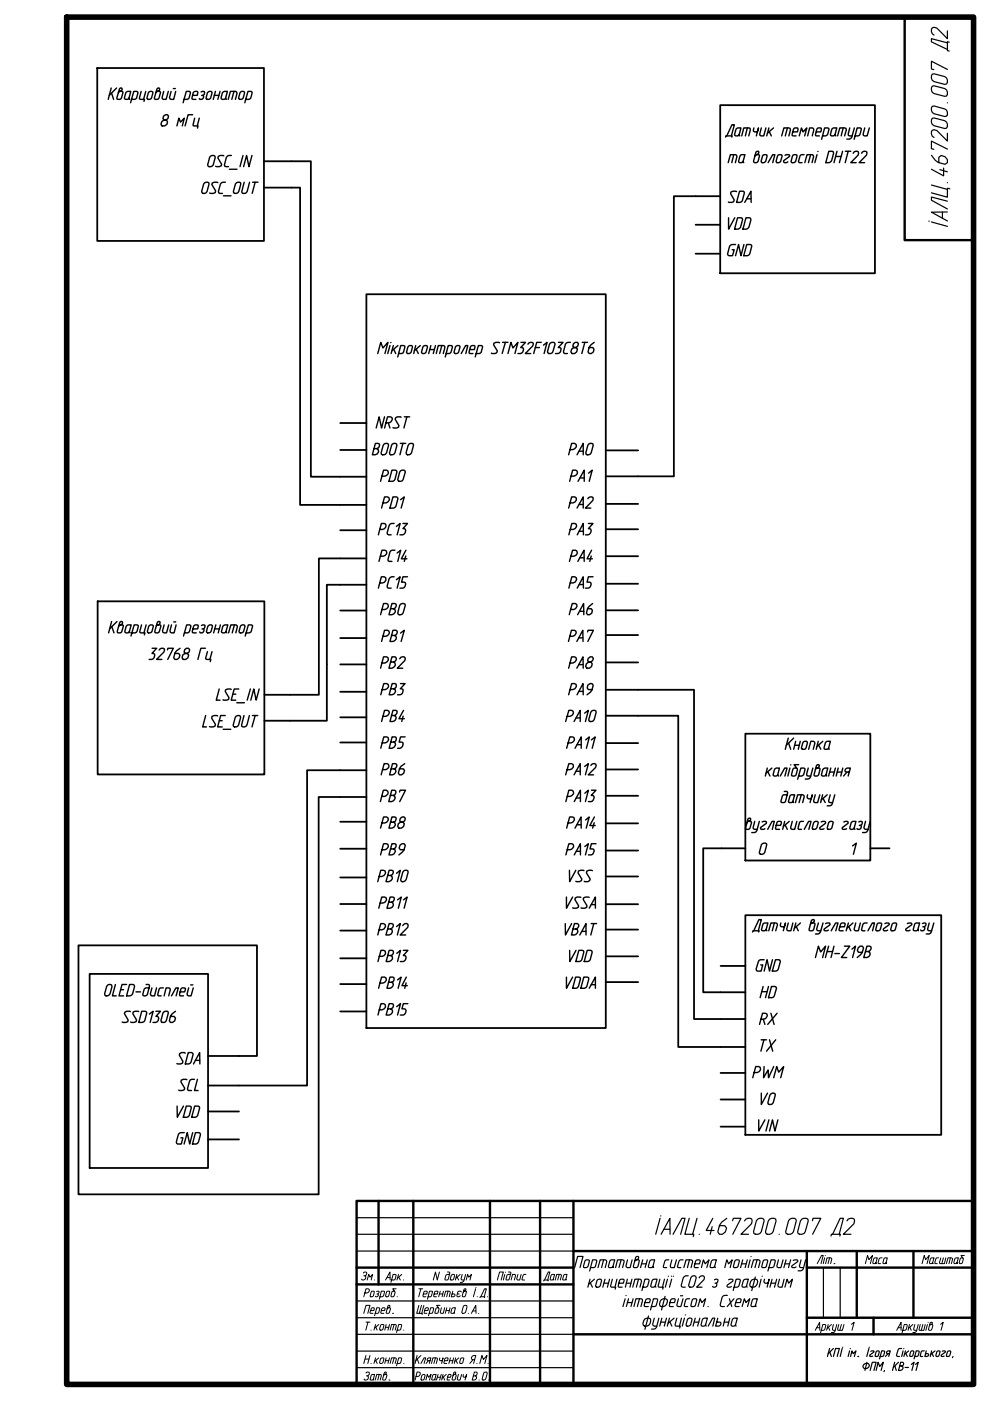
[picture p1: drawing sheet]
<svg xmlns="http://www.w3.org/2000/svg" width="210mm" height="297mm" viewBox="0 0 210 297" stroke-linecap="round" stroke-linejoin="round" font-family="sans-serif">
<defs><g id="words">
<text font-size="5.7" x="159.8" y="182.4">0 11</text>
<text font-size="4.9" x="113.9" y="272.7">Дата</text>
</g></defs>
<path d="M14.1 3.6h192.3v289.9h-192.3z" fill="none" stroke="#000" stroke-width="1.2"/>
<g fill="none" stroke="#000" stroke-width=".21">
<path d="M77 269.9l.3-.2 .4 .1a.52 .52 0 0 1-.4 .7M77.1 278.5l.5-1.7h.8l-.4 1.7M77.1 270.5h.2a.45 .45 0 0 1 0 .8l-.5 .1-.1-.2M77.3 274.1h.5a.58 .58 0 0 0 .5-.7l-.7-.2-.5 1.7M77.9 271.4l.3-1.2 .2 .6 .6-.6-.3 1.2M78.6 277.9h.6l.1-.5h-.5l-.4 .9 .2 .2h.5M78.8 273.8h.4l.2 .1-.3 1h-.5l-.1-.2zM79.4 271.4h.1M79.5 278.5l.8-.2 .2-.9-.6-.1-.5 1.7M79.8 273.8h.5l-.2 .5M79.9 274.3l.3 .2a.45 .45 0 0 1-.5 .4l-.1-.1M80.6 274.9h.4l.3-.2 .2-.9h-.6l-.5 1.6"/>
<path d="M80.9 277.9h.6l.1-.5-.4-.1-.3 .2-.2 .8 .2 .2h.5M81.7 271.4l1-1.7v1.7M82 273.8h.6l-.2 .9-.2 .2h-.3l-.2-.2zM82.1 270.9h.6M82.3 277.3h.3l.2 .2-.3 .9-.5 .1-.1-.2 .4-1.4 .3-.1-.1 .4-.4 .3M83 271.4l.7-.1 .2-1-.5-.1-.5 1.7M83.2 278.5h.1M84 273.2h-.7l.5 .8-.3 .9h-.5l-.1-.2 .2-.8 .6-.1M84.2 274.9h.1M84.5 270.2l-.3 1.2M84.5 270.8l.4 .6M85.2 270.2l-.9 .8"/>
<path d="M85.6 271.4h.1M88.8 276.8l-.5 1.7h1.2v.2M88.8 273.2h.8M89.2 273.2l-.4 1.7M89.4 276.8l-.5 1.7M89.8 274.3h.7l.1-.5h-.5l-.2 .1-.2 .8 .1 .2h.5M89.9 276.8l-.5 1.7M90 277.9h.7l.1-.5-.4-.1-.3 .2-.1 .9 .5 .1M90.8 274.9h.6l.3-1.1h-.6l-.5 1.6M91 278.5l.7-.1 .2-1-.6-.1-.5 1.7M92 274.3h.8v-.5h-.6l-.3 .9 .2 .2h.4M93.2 269.7l-.5 1.7-.4-1.7-.4 1.7"/>
<path d="M93.2 274.3h.7M93.3 276.8h-.7l.5 .7-.3 .9h-.6l.2-.9 .3-.2h.3M93.3 273.8l-.3 1.1M93.6 277.3l-.3 .9 .3 .3h.4l.3-1.2M94 273.8l-.3 1.1M94.1 274.9l.4-1.1h.9l-.2 1.1M94.6 277.9h.6M94.7 277.3l-.3 1.2M94.9 269.7h.3l.2 .2-.4 1.3-.3 .2-.3-.1 .1-.9 .3-.2h.5M95 273.8l-.3 1.1M95.4 277.3l-.3 1.2M95.7 270.4l.3-.2 .4 .1-.3 1h-.6z"/>
<path d="M96 273.8l-.3 1.1h.4l.3-.2-.1-.4h-.5M96.3 278.3l-.2 .2-.5-.2 .2-.8 .3-.2h.5l-.3 1 .1 .2M96.9 270.2l-.3 1.2M96.9 270.8l.3 .6M97 274.3h.4M97.6 270.2l-1 .8M97.8 273.9l-.2-.1h-.4l-.3 .9 .1 .2 .6-.2M98 270.2l-.3 .9 .3 .3h.4M98.3 276.8h.7l-.3 1.4a.45 .45 0 0 1-.4 .3 .45 .45 0 0 1-.4-.3zM98.5 273.8h.4l-.2 .9-.2 .2h-.4l-.1-.2 .4-1.3 .3-.2v.4l-.5 .3M98.7 270.2l-.4 1.4-.3 .3h-.4M98.8 271.4l.3-1.2 .3 .6 .5-.6-.2 1.2"/>
<path d="M99.3 278.5h.1M99.9 278.5l1-1.7v1.7M100.3 277.9h.6M100.8 273.2l-.4 1.7M100.9 273h.1M101.2 274.9h.1M101.5 278.5h.1M101.8 275.1v-.2h1l-.1 .2M101.9 274.9l.8-1.7h.4l-.4 1.7M103.3 274.9h.1M105.5 271.4l.4-1.7h.8l-.4 1.7M107 270.2l-.3 1.2"/>
<path d="M107.1 269.7h.1M107.8 269.7h.4l.1 .2-.4 1.4h-.6l.3-1 .6-.1M108.4 271.4l.3-1.2h.4l.2 .3-.2 .9M109.8 270.2l-.2 .9 .2 .3h.4l.3-1.2M111.5 270.2l-.5 .1-.3 .9 .1 .2h.4M173.3 267.9l.9-1.7h.3l-.4 1.7M174.8 266.7l-.3 1.2M175 266.2h.1M175 267.9l.3-1.2h.8l.3 .3-.3 .9M175.9 266.7l-.3 1.2M176.8 267.9h.1M183.5 267.9l.4-1.7 .3 .9 .8-.9-.5 1.7"/>
<path d="M185.7 267.7l-.2 .2h-.3l-.2-.2 .3-.9 .7-.1-.3 1 .1 .2M187 266.7h-.4l-.2 .2-.2 .9 .5 .1M187.9 267.7a.44 .44 0 0 1-.7 .1l.3-1 .6-.1-.2 1 .1 .2M195.5 267.9l.5-1.7 .3 .9 .7-.9-.4 1.7M197.7 267.7l-.2 .2h-.3l-.1-.2 .3-.9 .6-.1-.3 1 .2 .2M199 266.7l-.5 .1-.3 .9 .1 .2h.4M199.5 266.7l-.3 1 .1 .2h.9l.3-1.2M200 266.7l-.3 1.2M200.7 267.9l.3-1.2h.8l.2 .3-.3 .9M201.5 266.7l-.3 1.2M202.9 267.7l-.2 .2h-.3l-.2-.2 .3-.9 .7-.1-.3 1 .1 .2M204.5 266.2h-.7l.5 .7-.3 .9-.5 .1-.1-.2 .2-.8 .2-.2h.3"/>
<path d="M77.4 288.1h.8M77.6 291.1l.3-.2 .4 .1a.52 .52 0 0 1-.4 .7M77.6 287.4l-.5 1.7M77.6 280.3h.8M77.7 291.7h.2a.49 .49 0 0 1 .1 .8 .49 .49 0 0 1-.8-.1M78 280.3l-.4 1.7M78.4 287.4l-.4 1.7M78.7 289.1h.1M78.7 282h.1M79.2 292.4l-.3 .2h-.4l.3-1.1 .6-.1-.2 1v.2M79.5 292.6l.4-1.2h.7l.3 .3-.3 .9M79.6 287.9l-.3 1.2"/>
<path d="M79.6 280.8l-.3 1.2M79.7 288.4l.3 .7M79.7 281.4l.3 .6M80.3 287.9l-.9 .8M80.3 280.8l-.9 .8M80.4 291.4l-.3 1.2M80.7 288.1l.3-.2 .4 .2-.2 .8-.3 .2h-.3l-.1-.2zM80.7 281l.3-.2 .4 .2-.2 .8-.3 .2h-.3l-.1-.2zM81.6 291.4h.3l.1 .2-.3 1h-.5l-.1-.2 .4-1.4 .3-.1v.4l-.5 .3M81.7 288.5h.7M81.7 281.4h.7M81.9 287.9l-.3 1.2"/>
<path d="M81.9 280.8l-.3 1.2M82.5 292.6h.1M82.6 287.9l-.3 1.2M82.6 280.8l-.3 1.2M82.7 289.1l.3-1.2h.8l.2 .2-.2 1M82.7 282l.3-1.2h.8l.2 .3-.2 .9M83.6 287.9l-.4 1.2M83.6 280.8l-.4 1.2M84.2 289.1l.7-.1 .2-1-.6-.1-.4 1.7M84.2 282l.7-.1 .2-1-.6-.1-.4 1.7M85.6 289.1h.1M85.6 282h.1"/>
<path d="M88.2 291.8h.4a.61 .61 0 0 0 .5-.8l-.7-.1-.4 1.7M88.4 287.4l-.4 1.7M88.5 288.1l.3 1M89.2 289.1l.7-1.2h.4l-.4 1.2M89.2 287.4l-1.1 1.1M89.5 291.6l.2-.2 .4 .1-.3 1.1h-.5zM90.3 292.6l.3-1.2 .2 .6 .6-.6-.3 1.2M90.8 288.5l-.5 .6M91.2 288.5l-.6-.1v-.3l.3-.2h.5l-.4 1.2M91.5 289.1l.3-1.2h.7l.3 .2-.3 1M92.2 292.4l-.3 .2-.4-.2 .3-.9 .7-.1-.3 1 .1 .2M92.3 287.9l-.3 1.2"/>
<path d="M92.7 292h.7M92.9 291.4l-.4 1.2M93.3 287.9l-.1 .5 .2 .1h.4l.1-.6-.3 1.2M93.6 291.4l-.4 1.2M93.9 291.4l-.3 1.2M94 292l.3 .6M94.2 288.5h.7l.1-.6h-.4l-.3 .2-.2 .8 .1 .2h.5M94.6 291.4l-.9 .8M94.9 292h.6l.1-.5-.4-.1-.2 .2-.2 1h.5M95.3 288.5h.7M95.5 287.9l-.3 1.2M96.2 287.9l-.4 1.2"/>
<path d="M96.3 291.4h.3l.1 .2-.2 .8-.2 .2h-.3l-.2-.2 .4-1.4 .4-.1-.1 .4-.4 .3M96.6 287.9l-.3 1.2M96.7 288.4l.3 .7M97.2 291.4l-.3 .9 .3 .3h.3l.4-1.2M97.3 287.9l-.9 .8M97.7 288.1l.3-.2 .3 .1-.2 .9-.2 .2h-.3l-.1-.2zM98.3 291.4l-.1 .3 .2 .3h.4l.1-.6-.3 1.2M100.3 288.3l-.7 .8M100.4 291.7h.4a.47 .47 0 0 0 .2-.8h-.4l-.5 1.7 .7-.1 .2-.2v-.5l-.2-.1M100.6 288.3l-.6-.2a.58 .58 0 0 1 .5-.7h.4l-.5 1.7M101.1 289.1h.1M101.6 292.6h.1"/>
<path d="M101.7 289.1l.5-1.7 .3 .8 .8-.8-.5 1.7M102.7 291h.6l-.3 1.3a.41 .41 0 0 1-.4 .3 .41 .41 0 0 1-.4-.3zM103.5 289.1h.1M103.6 292.6h.1M172.8 282.1l1-1.7v1.7M173.1 281.5h.7M174.1 282.1l.7-.1 .2-1.1-.5-.1-.5 1.8M175.6 280.8l-.3 1.3M175.6 281.4l.3 .7M176.3 280.8l-.9 .8M176.7 280.8l-.2 1.2 .6 .1M177.4 280.8l-.5 1.6-.6 .1"/>
<path d="M177.8 280.8l-.2 1 .1 .3h.9l.3-1.3M178.4 280.8l-.3 1.3M180.5 280.8l.6-.4-.5 1.7M190.1 282.1l1-1.7v1.7M190.4 281.5h.7M191.4 282.1h.5l.3-.3 .1-.9-.6-.1-.4 1.8M192.8 280.8l-.3 1.3M192.9 281.4l.3 .7M193.5 280.8l-.9 .8M194 280.8l-.2 1.2 .6 .1M194.7 280.8l-.4 1.4-.4 .3h-.4M195.1 280.8l-.2 1 .1 .3h.9l.3-1.3"/>
<path d="M195.7 280.8l-.4 1.3M196.6 280.8l-.3 1.3M196.8 280.4h.1M197.3 280.8h.4l.1 .2-.2 .8-.3 .3h-.3l-.2-.3 .4-1.4h.5l-.6 .6M199.4 280.8l.6-.4-.5 1.7"/>
</g>
<g fill="none" stroke="#000" stroke-width=".51">
<path d="M191.8 3.6h14.6v47.3h-14.6zM75.6 254.6h130.8v38.9h-130.8zM80.3 254.6v17.7M87.6 254.6v38.9M103.9 254.6v38.9M114.5 254.6v38.9M121.6 254.6v38.9M75.6 268.8h46M75.6 272.3h46M121.6 265.2h84.8M171.1 268.8h35.3M171.1 279.4h35.3"/>
<path d="M171.1 265.2v28.3M181.7 265.2v14.2M185.2 279.4v3.5M193.7 265.2v14.2M121.6 282.9h84.8"/>
</g>
<g fill="none" stroke="#000" stroke-width=".25">
<path d="M197.7 18.3l.3-.1 2.3 .6a1.07 1.07 0 0 1 .4 1.5l-.4 .1-2.3-.6a1.07 1.07 0 0 1-.3-1.5zM197.7 15.7l.3-.1 2.3 .6a1.09 1.09 0 0 1 .4 1.6l-.4 .1-2.3-.6a1.07 1.07 0 0 1-.3-1.6zM200.9 14.7l-3.4-1.7v1.6l.5 .2M200.9 9.1l-3.4-.9v.7l3.4 1.6M200.9 6.5v1.7l-2.3-2.2-.6-.2-.3 .1a1.04 1.04 0 0 0 .3 1.5M201.3 9l-.4-.2v1.9l.4 .1M197.5 32.9l.8 1.1 .6 .4 1.5 .4 .5-.3v-.6l-.5-.7-.8-.2-.5 .3v1.2M197.5 39.2l3.4 1M197.7 25.1l.3-.1 2.3 .6a1.07 1.07 0 0 1 .4 1.6h-.4l-2.3-.5a1.07 1.07 0 0 1-.3-1.6zM197.7 22.5h.3l2.3 .6a1.04 1.04 0 0 1 .4 1.5l-.4 .1-2.3-.6a1.07 1.07 0 0 1-.3-1.6zM199.3 36l1.6 .4M200.1 35.6v1.7l-2.6-1.4"/>
<path d="M200.9 31.6l-3.4-1.7v1.6l.5 .2M200.9 28.3v1.6l-2.3-2.2-.6-.2-.3 .1a1.04 1.04 0 0 0 .3 1.6M200.9 21.8h.1M200.9 38.7v.1M197 46.8v.1M197.5 47.1l3.4 .9M199.8 45v1.3M200.9 44.9l-3.4 .1 3.4 1.8M200.9 42.7l-3.4-.9v.6l3.4 1.9M201.4 40l-.5-.1v1.9l-3.4-.9M75.6 258.2h46M140 258.3l-1 3.4"/>
<path d="M140.1 257.8h.1M146.1 258.3l-.9 3.4h1.9l-.1 .5M147.8 258.3l-.9 3.4M151.1 258.3l-1.4 2.6h1.7M154.1 258.3l-1.1 .8-.4 .6-.4 1.5 .3 .5h.7l.6-.5 .3-.8-.4-.5h-1.2M155.3 258.8l.2-.5h1.6l-1.7 3.4M157.9 258.9a1.04 1.04 0 0 1 1.5-.4l-.1 .9-2.2 2.3h1.6M160.7 258.5l.4-.2 .8 .2 .1 .4-.6 2.2a1.07 1.07 0 0 1-1.5 .4l-.1-.4 .6-2.2zM163.2 258.5l.4-.2 .9 .2v.4l-.6 2.2a1.04 1.04 0 0 1-1.5 .4l-.1-.4 .6-2.2zM167.5 258.5l.4-.2 .8 .2 .1 .4-.6 2.2a1.07 1.07 0 0 1-1.5 .4l-.1-.4 .6-2.2zM170 258.5l.4-.2 .9 .2 .1 .4-.7 2.2a1.04 1.04 0 0 1-1.5 .4l-.1-.4 .6-2.2zM172.3 258.8l.1-.5h1.6l-1.7 3.4"/>
<path d="M179.6 258.9a1.04 1.04 0 0 1 1.5-.4v.9l-2.3 2.3h1.6M75.6 275.8h46M75.6 261.7h46M75.6 279.4h46M75.6 265.2h46M121.8 268.8l.7-2.4h1.1l-.6 2.4M124.1 267.2h.8l-.2 1.3a.7 .7 0 0 1-1 .2zM125.1 271.2l-.5 1.7M125.2 268.8l.9-.1 .4-1.5-.9-.1-.6 2.4M125.2 272l.4 .9M126 271.2l-1.2 1.1M126.7 271.3l.3-.1 .5 .1-.2 1.3a.61 .61 0 0 1-1 .2z"/>
<path d="M126.8 268.8l.5-1.7h1.1l.3 .4-.4 1.3M128 267.1l-.4 1.7M128 272.1h1M128.3 271.2l-.5 1.7M129.2 271.2l-.4 1.7M129.8 271.2l-.3 1.6 1.1 .1-.2 .4M130 268.5l-.4 .3h-.4l-.2-.3 .4-1.3 .9-.1-.3 1.4 .1 .3M130.5 268.8l.4-1.7h1.1l.3 .1v.3l-.3 1.3M130.8 271.2l-.4 1.7M131.2 272.1h1l.1-.8h-.8l-.4 1.4 .1 .2h.7M131.7 267.1l-.5 1.7M132.5 275.4l-.4 1.6"/>
<path d="M132.7 274.7h.1M132.8 272.1h1M133 271.2l-.4 1.7M133 276.2h1M133.1 267.1l-.4 1.3 .3 .4h.6l.4-1.7M133.3 275.4l-.5 1.6M134 271.2l-.4 1.7M134.2 272.9l.4-1.7h1.1l.3 .4-.3 1.3M134.2 275.4l-.4 1.6M134.4 277l.4-1.6h1.1l.3 .1v.2l-.3 1.3M134.9 267.1h.5l.2 .3-.3 1.1-.4 .3h-.4l-.2-.3 .5-1.9 .5-.2 .1 .4-.8 .6M135.4 271.2l-.5 1.7"/>
<path d="M135.6 275.4l-.5 1.6M136 268h1M136.3 272.9l.9-.1 .4-1.5-.9-.1-.6 2.4M136.3 267.1l-.5 1.7M136.7 276.2h1l.1-.8h-.8l-.4 1.4 .2 .2h.7M136.7 279.6l.5-.1 .7 .1a1.14 1.14 0 0 1-1.2 1.6l-.3-.2-.1-.4zM137.2 267.1l-.4 1.7M137.5 279l-.8 2.8M138.1 277l.9-.1 .4-1.5h-.8l-.7 2.3M138.4 268.5a.67 .67 0 0 1-.9 .2l.4-1.5 .9-.1-.4 1.4 .2 .3M138.7 279.5l-.3 1.2 .1 .3 .8 .2M138.9 272.7l-.3 .2h-.4l-.2-.3 .4-1.3 .9-.1-.4 1.5 .2 .2"/>
<path d="M139.7 279.5l-.5 1.9-.5 .4h-.6M139.9 271.2l-.3 1.6 1 .1-.1 .4M140.2 261.7l1.8-3.4 .1 3.4M140.3 275.5l.4-.1 .7 .1a1.12 1.12 0 0 1-.7 1.5l-.8-.2-.1-.3zM140.3 279.5l-.4 1.7M140.8 260.6h1.2M140.9 271.2l-.4 1.7M141 274.9l-.7 2.8M141.3 279.5l-.5 1.7M141.5 271.2l-.4 1.7M141.7 270.6h.1M141.8 267.1l-.7 .1-.5 1.3 .2 .3h.6"/>
<path d="M141.9 279.5l-.4 1.7M142 276.2h1l.1-.8h-.8l-.4 1.4 .2 .2h.6M142.4 270.6h.1M142.4 271.2l-.5 1.7M142.5 267.1l-.4 1.3 .3 .4h.6l.4-1.7M142.7 261.7l1.9-3.4h.6l-.9 3.4M142.7 270.6h.1M142.9 279.5l-1.3 1.1M143.5 279.5l-.3 1.6 1 .1-.1 .4M143.8 275.4l-.3 1.2 .1 .3 .2 .1h.6l.4-1.6M144.3 274.7h.4M144.5 279.5l-.4 1.7"/>
<path d="M144.8 267.1l-.7 .1-.5 1.3 .2 .3h.6M145 268.8l.5-1.7h1.1l.3 .4-.4 1.3M145.1 279.5l-.4 1.7M145.3 278.8h.1M145.9 279.6l.2-.1 .6 .1-.3 1.3a.54 .54 0 0 1-.5 .3 .54 .54 0 0 1-.4-.3zM145.9 270.5h-.5l-.5 .4-.5 1.6 .1 .3 .8 .1M146.2 267.1l-.4 1.7M146.2 275.4h-.7l-.4 1.4 .1 .2h.6M146.6 270.7l.7-.2 .3 .4-.4 1.6a.62 .62 0 0 1-.6 .4 .62 .62 0 0 1-.6-.4zM146.9 275.4h.8l-.3 1.3a.66 .66 0 0 1-.9 .2zM147.3 268h1l.1-.8h-.8l-.4 1.3 .2 .3h.6M147.4 279.5l-.5 1.7"/>
<path d="M148 277l.5-1.6 .3 .8 .8-.8-.5 1.6M148.2 270.9a.6 .6 0 0 1 .6-.4 .6 .6 0 0 1 .6 .4l-.1 .4-1.6 1.6h1.1M148.3 261.7h.1M148.4 279.5l-.5 1.7M148.7 268.8l.4-1.7 .4 .9 .8-.9-.4 1.7M150.1 277h.1M151 260.1l-.4 1.6M151.5 271.3l.3-.1 .4 .1-.1 .5-.3 .3M151.5 268.5a.67 .67 0 0 1-.9 .2l.4-1.5 .9-.1-.4 1.4 .2 .3M151.6 272.1h.4l-.1 .6-.3 .2h-.4l-.1-.2M152.2 279.5l-.5 1.7h.7a.6 .6 0 0 0 .4-.8l-.9-.1M153.7 268.8l.4-1.7 .4 .9 .7-.9-.4 1.7"/>
<path d="M153.8 279.5l-.5 1.7M154.2 274.6h-.6l-.5 .4-.4 1.6 .3 .4h.6M154.5 271.3l.7-.1 .2 .3-1.2 1v.3l.6 .1 .3-.1M154.6 275.4l.6 1.6M154.7 279.5l-.4 1.7M155.6 275.4l-1.4 1.6M155.7 272.9h.6l.4-.3 .3-1.1-.2-.3h-.7l-.7 2.4M155.9 267.2h.8l-.2 1.3a.58 .58 0 0 1-1 0zM156 276.2h1l.1-.8h-.8l-.5 1.4 .2 .2h.7M157.2 268h1M157.4 277l.4-1.6 .4 .8 .8-.8-.5 1.6M157.5 267.1l-.5 1.7"/>
<path d="M158.3 272.7l-.4 .2h-.4l-.2-.3 .4-1.3 1-.1-.4 1.5 .1 .2M158.5 267.1l-.5 1.7M159 267.1l-.4 1.7M159.2 266.4h.1M159.3 268.8l.5-1.7h1.1l.3 .4-.4 1.3M159.4 271.4l.4-.2 .8 .2a1.14 1.14 0 0 1-1.3 1.5l-.3-.2v-.3zM160.1 270.7l-.7 2.9M160.2 276.8l-.3 .2h-.5l-.2-.3 .4-1.3h1l-.4 1.4 .1 .2M160.5 267.1l-.4 1.7M161.4 271.2l-.4 1.7M161.6 270.6h.1M161.9 267.2h.8l-.2 1.3a.58 .58 0 0 1-1 0z"/>
<path d="M162.1 271.2l-.1 .5 .3 .4h.6l.2-.9-.5 1.7M163 268.8h.7l.4-.3 .2-1.3-.8-.1-.7 2.4M163.4 272.1h1M163.7 271.2l-.5 1.7M164.7 271.2l-.5 1.7M165.1 267.1l-.4 1.3 .1 .2 .2 .2h.6l.4-1.7M165.2 261.7h.1M165.3 271.2l-.4 1.3 .3 .4h.6l.4-1.7M166.4 272.9l.5-1.7 .3 .9 .8-.9-.4 1.7M166.4 268h1M166.7 267.1l-.5 1.7M167.6 267.1l-.4 1.7"/>
<path d="M168.2 267.2l.3-.1 .6 .1v.3l-1.2 1 .2 .3 .7-.2M169.8 267.1l-.3 1.5 .8 .2M170.8 267.1l-.5 2-.5 .3h-.6M174.6 268.8v10.6M176.2 262.1l.1-.4h1.9l-.1 .4M176.5 261.7l1.6-3.4h.7l-.9 3.4M178.1 268.8v10.6M75.6 286.5h46M75.6 282.9h46M75.6 290h46M140.1 280.3h1M142 280.3l.5 .9"/>
<path d="M147.2 280.3h1M149.6 280.9l-.3 .3h-.5l-.2-.3 .5-1.3 .9-.1-.4 1.4 .1 .3M150.2 281.2l.9-1.7h.5l-.5 1.7M153.5 280.3h1M156 280.9l-.4 .3h-.4l-.2-.3 .4-1.3 .9-.1-.3 1.4 .1 .3M175.9 285.9l-.5 1.7M175.9 286.7l.4 .9M176.7 287.6l.5-1.7h.8l-.5 1.7M176.7 285.9l-1.1 1.1M178.6 285.9l-.5 1.7M178.6 285.7h.1M180.1 286.4l-.3 1.2"/>
<path d="M180.3 285.9h.1M180.3 287.6l.3-1.2 .3 .6 .6-.6-.4 1.2M181.9 287.6h.1M183.3 290.2h.3M183.6 289.1h.3M183.7 289.1h-.3a.54 .54 0 0 0-.4 .5 .54 .54 0 0 0 .4 .6M183.8 288.8l-.4 1.8M183.9 289.1h.2a.63 .63 0 0 1 .1 .7 .63 .63 0 0 1-.6 .4M184.2 285.9l-.4 1.7M184.3 285.7h.1M184.5 290.6l.5-1.8h.8l-.5 1.8M184.6 286.5h.7v.2l-.9 .6v.3l.6-.1"/>
<path d="M185.8 290.6l.4-1.8 .3 .9 .8-.9-.5 1.8M185.8 286.5h.6l-.2 .9a.44 .44 0 0 1-.7 .1zM186.6 287.6l.7-.1 .2-1-.6-.1-.4 1.7M187.5 290.6l-.1 .2M188.3 287l-.6 .6M188.6 287h-.5l-.1-.4 .3-.2h.5l-.4 1.2M189.7 288.8l-.5 1.8M189.7 289.6l.3 1M190.5 288.8l-1.1 1.1M190.8 289.6h.4a.49 .49 0 0 0 .4-.6l-.6-.2-.5 1.8a.74 .74 0 0 0 1-.6l-.3-.4M191.2 285.9l-.7 .1-.4 1.3 .2 .3h.4M191.5 286.4l-.3 1.2"/>
<path d="M191.6 285.9h.1M191.9 289.9h.7M192 286.4l-.4 1.2M192.1 287l.3 .6M192.7 286.4l-.9 .8M193.2 286.5l.4-.1 .2 .2-.3 .9-.5 .1-.1-.2zM193.2 289.3l.6-.5-.5 1.8M193.9 287.6l.7-.1 .3-1-.6-.1-.5 1.7M194.1 289.3l.6-.5-.5 1.8M196 286.4l-.7 .2-.2 .8 .1 .2h.4M196.4 286.4l-.3 1.2h.5l.2-.2-.1-.4h-.4M197.5 286.4l-.3 1.2"/>
<path d="M197.6 287l.3 .6M198.2 286.4l-.9 .8M198.7 286.5h.6l-.2 .9-.3 .2h-.2l-.2-.2zM199.8 286.5h.6v.2l-.8 .6v.3l.6-.1M200.9 286.6l.3-.2h.2l.2 .2-.2 .8-.3 .2h-.3l-.1-.2zM202.1 287.6l-.2 .3"/>
</g>
<g fill="none" stroke="#000" stroke-width=".38">
<path d="M20.6 14.4h35.4v36.7h-35.4zM56 39.8h7.6v67.2h14.1M56 34.2h9.9v66.9h11.8M152.7 22.3h32.8v35.6h-32.8zM147.5 47.7h5.2M147.5 53.8h5.2M152.7 41.6h-9.8v59.4h-14.5M77.7 62.4h50.7v155.6h-50.7zM72.1 89.7h5.6M72.1 95.4h5.6M128.4 95.5h6.9M72.1 112.4h5.6"/>
<path d="M77.7 118.4h-10.1v28.9h-11.6M128.4 106.8h6.9M128.4 112.2h6.9M128.4 117.9h6.9M20.7 127.5h35.3v36.7h-35.3zM72.1 129.4h5.6M72.1 135.3h5.6M77.7 124h-8.4v28.8h-13.3M128.4 123.8h6.9M128.4 129.4h6.9M128.4 134.6h6.9M72.1 140.9h5.6"/>
<path d="M72.1 146.7h5.6M72.1 152.1h5.6M72.1 157.4h5.6M128.4 146.2h18.8v69.9h10.8M128.4 151.8h15.4v70.2h14.2M128.4 140.4h6.9M128.4 157.6h6.9M158 155.6h26.5v26.8h-26.5zM72.1 174.2h5.6M72.1 179.9h5.6M77.7 163.3h-12.6v66.9h-21M77.7 169h-10.1v84.2h-51v-52.8h37.9v23.5h-10.4"/>
<path d="M128.4 163.1h6.9M128.4 168.7h6.9M128.4 174.6h6.9M158 179.9h-8.9v30.5h8.9M184.5 179.9h4.1M72.1 186h5.6M72.1 191.7h5.6M72.1 197.3h5.6M128.4 180.3h6.9M128.4 185.8h6.9M128.4 191.7h6.9M128.4 197.1h6.9"/>
<path d="M158 194h41.6v46.6h-41.6zM19 206.5h25.1v41.1h-25.1zM72.1 203.2h5.6M72.1 208.6h5.6M72.1 214.4h5.6M128.4 202.8h6.9M128.4 208.2h6.9M152.8 204.8h5.2M44.1 235.7h6.6M152.8 227.5h5.2M152.8 233.1h5.2M152.8 238.9h5.2"/>
<path d="M44.1 241.6h6.6"/>
</g>
<!-- layer: 0 -->
<g fill="none" stroke="#000" stroke-width=".3">
<path d="M23.6 18.7l-.7 2.4M23.7 19.8l.4 1.3M24.7 18.7l-1.5 1.5M25.4 19.4h.5l.2 .2-.4 1.2-.3 .3h-.4l-.2-.3 .5-1.9 .5-.2 .1 .4-.8 .5M29.9 19.4l-.3 1.6 1 .1-.1 .4M30.9 19.4l-.5 1.7M31.6 19.5l.6-.1 .2 .3-.4 1.2-.6 .2-.2-.3zM33.4 19.4h.4l.2 .2-.3 1.2-.3 .3h-.5l-.2-.3 .6-1.9 .4-.2 .1 .4-.7 .5M34.7 19.4l-.3 1.2v.3l.3 .2h.5l.5-1.7M36.3 19.4l-.4 1.2 .3 .5h.6l.5-1.7M36.7 18.8h.5M42.6 19.5l.3-.1 .4 .1v.5l-.3 .2"/>
<path d="M44.2 19.5l.2-.1 .5 .1-.2 1.3a.61 .61 0 0 1-1 .1l.3-1.2zM45.7 19.4l-.5 1.7M46.7 19.4l-.5 1.7M49.6 19.4l-.5 1.7M51 19.5l.3-.1 .5 .1-.2 1.3a.61 .61 0 0 1-1 .1zM27.3 20.8l-.3 .3h-.4l-.2-.3 .4-1.3 .9-.1-.4 1.4 .2 .3M27.9 21.1l.9-.2 .4-1.4-.8-.1-.7 2.4M34.7 24.6l-.2 .5 .3 .3h.5l.2 .4-.1 .6-.5 .3h-.5l-.3-.3 .2-.6 .5-.4h.4l.4-.3 .1-.5-.2-.3h-.4zM37.5 26.7l.4-1.7 .4 .9 .8-.9-.4 1.7M39 21.1l1-.2 .3-1.4-.8-.1-.7 2.4M40.9 20.2h.9l.1-.7-.6-.1-.3 .2-.3 1.2 .2 .3h.6M40.9 24.3h-1l-.7 2.4"/>
<path d="M41.3 25l-.4 1.6 1.1 .1-.1 .5M42.2 25l-.4 1.7M42.8 20.2l.3 .1v.5l-.3 .3h-.4l-.2-.2M43.4 38.8l.3-.2 .6 .2-.4 1.8a.69 .69 0 0 1-1.1 .3v-.3l.4-1.6zM44.7 33.1l.6-.1 .3 .3-.4 1.7a.65 .65 0 0 1-.6 .3 .65 .65 0 0 1-.6-.3l.4-1.7zM45.4 20.2h1M46.2 38.7l-.8-.1-.4 .2-.1 .3 .8 1.4-.1 .3-.4 .2-.8-.1M47.5 33h-.8l-.4 .1-.1 .4 .8 1.3-.1 .4-.4 .1-.8-.1M47.8 38.6h-.6l-.5 .4-.4 1.6 .1 .3 .2 .1h.6M47.8 20.8l-.3 .3h-.4l-.2-.3 .3-1.1 .4-.3h.6l-.4 1.4 .2 .3M48.4 21.1l.5-1.7h1.1l.2 .4-.3 1.3M48.6 35.9h1.6"/>
<path d="M49.1 33h-.6l-.5 .3-.4 1.9 .8 .1M50.1 38.8l.3-.2 .6 .2-.4 1.8a.72 .72 0 0 1-1.1 .3l.4-1.9zM51.5 33l-.6 2.3M51.8 38.6l-.5 2.3a.72 .72 0 0 0 1.1-.3l.5-2M52.1 21.1l.9-.2 .4-1.4-.8-.1-.7 2.4M53.4 33l-.6 2.3-.5-2.3-.7 2.3M53.6 38.6h1.1M54.1 38.6l-.6 2.4M153.8 29.1l.1-.3h1.3v.3M154.1 28.8l1.1-2.4h.5l-.6 2.4M154.4 34.5l.5-1.7h1.1l.3 .4-.4 1.3M155.6 32.8l-.4 1.7"/>
<path d="M156.7 28.6l-.3 .2h-.4l-.3-.3 .5-1.3 .9-.1-.4 1.5 .1 .2M157.3 28.8l.4-1.7h1.1l.2 .1 .1 .3-.4 1.3M157.6 34.2l-.4 .3h-.4l-.2-.3 .4-1.3 .9-.1-.3 1.4 .1 .3M158.5 27.1l-.5 1.7M159.9 27.1l-.1 .7 .2 .2h.6l.2-.9-.4 1.7M160.4 32.8h.5l.1 .2-.3 1.2-.3 .3h-.4l-.2-.3 .5-2 .5-.1 .1 .1-.1 .3-.7 .5M161.4 27.1l-.3 1.3v.3l.3 .1h.5l.5-1.7M161.8 32.9l.6-.1 .2 .3-.3 1.1-.3 .3h-.4l-.2-.3zM162.9 34.5l.9-1.7h.5l-.5 1.7M163 27.1l-.4 1.7M163.1 27.9l.4 .9M164 27.1l-1.3 1.1"/>
<path d="M165 32.9l.6-.1 .2 .3-.4 1.3-.6 .1-.3-.3zM165.7 28.8l.5-1.7h1.1l.3 .4-.3 1.3M166.5 32.9l.3-.1 .6 .1v.3l-1.3 1 .2 .3 .7-.2M167 27.1l-.5 1.7M168.1 28h1l.1-.8h-.8l-.5 1.4 .2 .2h.7M168.1 32.9l.6-.1 .3 .3-.4 1.3-.7 .1-.2-.3zM169.5 28.8l.4-1.7 .4 .9 .8-.9-.5 1.7M170.5 32.8l-.7 .1-.5 1.3 .2 .3h.6M170.6 34.5l.5-1.7h1.1l.3 .4-.3 1.3M171.2 28.8l.5-1.7h.6l.3 .4-.4 1.3M171.9 32.8l-.5 1.7M173.1 28h.9l.1-.8h-.8l-.4 1.4 .2 .2h.6"/>
<path d="M173.2 32.8l-.4 1.7M173.4 32.1h.1M174.4 28.8h.6l.5-.3 .2-1.3-.9-.1-.6 2.4M175.7 32.1h.7l.3 .1v.3l-.4 1.6-.5 .4h-.7zM177 28.6l-.3 .2h-.4l-.2-.3 .4-1.3 .9-.1-.4 1.5 .2 .2M177.2 33.2h1.2M177.5 32.1l-.7 2.4M177.6 28.8l.5-1.7h1.1l.3 .4-.4 1.3M178.6 32.1l-.6 2.4M178.8 27.1l-.4 1.7M179.2 32.1h1.2M179.8 32.1l-.6 2.4"/>
<path d="M180.2 27.1l-.3 1.6 .8 .1M180.9 32.5a.72 .72 0 0 1 1.1-.3l-.1 .7-1.5 1.6h1.1M181.1 27.1l-.7 2.2-.9 .2M181.3 28.8h.6l.4-.3 .3-1.1-.2-.3h-.7l-.6 2.4M182.7 32.5a.72 .72 0 0 1 1.1-.3l-.1 .7-1.5 1.6h1.1M183.3 27.1l-.3 1.3v.3l.3 .1h.6l.4-1.7M47.4 41.5h1.6M154.5 46.2v2.4l1.3-2.4M156 51.8h-.8l-.5 .4-.4 1.6v.3l1 .1 .4-1.3h-.5M156.2 40.6l-.8-.1-.4 .2-.1 .3 .8 1.4-.1 .3-.4 .2-.8-.1M156.4 46.2h.7l.3 .1v.3l-.4 1.6-.2 .2-.3 .2h-.8zM156.8 40.5l1 .2-.4 1.8-.5 .4h-.7z"/>
<path d="M157.7 51.8l-.6 2.4-.5-2.4-.6 2.4M157.9 42.9l1.3-2.4 .1 2.4M158.2 46.2h.7l.3 .4-.4 1.6-.2 .2-.3 .2h-.8zM158.3 51.8l1 .2-.3 1.8-.5 .4h-.8zM158.3 42.1h.9M80.1 75l.6-2.4 .5 1.2 1.1-1.2-.7 2.4M82.7 73.3l-.5 1.7M82.8 72.6h.1M83.4 73.3l-.5 1.7M83.5 74.1l.4 .9M84.4 73.3l-1.3 1.1M84.5 75h.7l.4-.3 .3-1.1-.3-.3h-.6l-.7 2.4"/>
<path d="M86.6 73.4l.3-.1 .5 .1-.2 1.3a.61 .61 0 0 1-1 .1zM88.1 73.3l-.4 1.7M88.3 74.1l.4 .9M89.1 73.3l-1.3 1.1M89.8 73.4l.2-.1 .6 .1-.3 1.3a.61 .61 0 0 1-.9 .1zM91.1 74.1h1M91.4 73.3l-.5 1.7M92.3 73.3l-.4 1.7M92.5 75l.4-1.7h1.1l.3 .1v.3l-.3 1.3M93.7 73.3l-.5 1.7M94.6 75h.6l.4-.3 .3-1.1-.2-.3h-.7l-.6 2.4M96.7 73.4l.2-.1 .6 .1-.3 1.3a.61 .61 0 0 1-.9 .1z"/>
<path d="M97.8 75l.9-1.7h.5l-.4 1.7M99.6 74.1h1l.1-.8h-.8l-.5 1.4 .3 .3h.6M101 75l.9-.2 .4-1.4-.9-.1-.6 2.4M105.9 72.7l-.7-.1-.5 .2-.1 .3 .9 1.3-.2 .4-.4 .2-.7-.1M106.6 72.6h1.1M107.1 72.6l-.6 2.4M107.7 75l.6-2.4 .5 1.2 1-1.2-.6 2.4M110.4 72.6h1l-1 1.1 .6 .1-.1 .8-.5 .4h-.6M111.9 73a.62 .62 0 0 1 .6-.4 .62 .62 0 0 1 .6 .4l-.2 .3-1.5 1.7h1.1M113.5 73.7h.9M114.8 72.6h-1l-.6 2.4M115.2 73.2l.8-.6-.6 2.4"/>
<path d="M116.7 72.7l.7-.1 .3 .4-.5 1.6a.7 .7 0 0 1-1 .2l-.1-.2 .4-1.6zM118.4 72.6h1l-1 1.1 .5 .1-.1 .8-.5 .4h-.5M120.9 72.6h-.5l-.5 .4-.4 1.8 .8 .2M121.6 72.9l-.1 .4 .2 .4h.5l.2 .3-.1 .6-.5 .4h-.5l-.3-.4 .2-.6 .4-.3h.5l.4-.4 .1-.4-.2-.3h-.4zM123.4 72.6h1.2M124 72.6l-.6 2.4M126 72.6l-1.1 1-.2 1 .2 .4h.4l.5-.4 .1-.6-.2-.3h-.8M79.3 95.1h.6a.61 .61 0 0 0 .5-.4 .61 .61 0 0 0-.2-.7h-.6l-.6 2.4 1-.1 .3-.6-.1-.4-.3-.2M81.4 94.1l.3-.1 .6 .1-.3 1.9a.72 .72 0 0 1-1.1 .3l.3-1.9zM81.5 88.4l-.6 2.3-.5-2.3-.6 2.3M81.8 89.6h.7a.84 .84 0 0 0 .6-1.1l-.3-.1h-.6l-.7 2.3M82.3 89.6l.4 1.1"/>
<path d="M83.1 99.7h.8l.3 .4-.5 1.6-.5 .4h-.7zM83.2 94.1l.3-.1 .6 .1 .1 .3-.5 1.6a.72 .72 0 0 1-1.1 .3v-.3zM84.9 94h1.1M85 99.8l.6-.1 .3 .4-.4 1.6a.7 .7 0 0 1-1.1 .2l-.1-.2 .5-1.6zM85 88.5l-.7-.1-.4 .1-.1 .4 .8 1.3-.1 .4-.4 .1h-.8M85.4 94l-.6 2.4M85.7 88.4h1.2M86.3 88.4l-.7 2.3M86.7 94.1l.3-.1 .6 .1-.4 1.9a.69 .69 0 0 1-1 .3l-.1-.3zM120.9 95.3h.6l.4-.2 .3-.3-.1-.6-.3-.2h-.6l-.6 2.4M122.3 96.4l1.4-2.4v2.4M122.8 95.7h.9"/>
<path d="M124.8 94.1l.3-.1 .6 .1-.4 1.9a.72 .72 0 0 1-1.1 .3l.4-1.9zM80.5 112.3h.6a.81 .81 0 0 0 .7-1.1l-.4-.2h-.5l-.7 2.4M80.6 117.9l1.1-.1 .3-.4-.1-.6-.3-.1h-.6l-.7 2.3M81 101l1-.2 .3-.4v-.5l-.3-.2h-.7l-.6 2.4M81.2 106.6l1-.1 .3-.4v-.6l-.3-.1h-.7l-.6 2.3M83.3 105.4h.8l.3 .3-.5 1.6-.5 .4h-.7zM83.6 111l-.9 .1-.6 1.9v.2l.3 .2h.5M83.7 116.7h-.6l-.4 .3-.4 1.9 .8 .1M84 111.6l.8-.6-.6 2.4M84.2 117.2l.8-.5-.7 2.3M84.9 105.9l.8-.5-.7 2.3M85.4 111h1l-1 1.1 .5 .1a.89 .89 0 0 1-.5 1.2h-.6"/>
<path d="M86 117.9l-.3 1.1M86.1 116.7l-1 1.8h1.2M120.9 106.6l1-.1 .3-.4-.1-.6-.3-.1h-.6l-.6 2.3M120.9 112.3h.6a.81 .81 0 0 0 .7-1.1l-.3-.2h-.7l-.6 2.4M121 117.9l1.1-.1 .2-.4v-.6l-.3-.1h-.6l-.7 2.3M121.1 101l1-.2 .3-.4-.1-.5-.3-.2h-.6l-.6 2.4M122.3 107.7l1.4-2.3v2.3M122.4 113.4l1.3-2.4v2.4M122.5 119l1.3-2.3 .1 2.3M122.6 102.1l1.3-2.4v2.4M122.8 107h.9M122.8 112.6h.9"/>
<path d="M122.9 118.3h.9M123 101.3h.9M124.6 105.7a.62 .62 0 0 1 .6-.3 .62 .62 0 0 1 .6 .3l-.1 .4-1.6 1.6h1.2M124.8 111h.9l-.9 1.1 .5 .1a.89 .89 0 0 1-.6 1.2h-.6M124.8 100.3l.8-.6-.7 2.4M125.3 117.9l-.2 1.1M125.4 116.7l-.9 1.8h1.1M23.7 131.8l-.7 2.4M23.7 132.9l.5 1.3M24.8 131.8l-1.6 1.5M25.5 132.5h.5l.2 .2-.4 1.2-.3 .3h-.4l-.3-.3 .6-2 .5-.1 .1 .4-.8 .5M27.4 133.9l-.3 .3h-.4l-.2-.3 .4-1.3 .9-.1-.4 1.4 .2 .3"/>
<path d="M28 134.2l.9-.1 .4-1.5-.9-.1-.6 2.4M30 132.5l-.3 1.6 1 .1-.1 .4M31 132.5l-.5 1.7M31.7 132.6l.6-.1 .2 .3-.4 1.3-.6 .1-.3-.3zM32.3 137.4h.9l-1 1.1 .6 .2-.1 .7-.5 .4h-.6M33.5 132.5h.4l.2 .2-.3 1.2-.4 .3h-.4l-.2-.3 .6-2 .4-.1 .1 .4-.8 .5M33.7 137.8a.62 .62 0 0 1 .6-.4 .62 .62 0 0 1 .6 .4l-.1 .4-1.6 1.6h1.1M34.8 132.5l-.3 1.3v.2l.3 .2h.5l.5-1.7M35.5 137.8l.1-.4h1.1l-1.1 2.4M36.4 132.5l-.4 1.3 .3 .4h.6l.4-1.7M36.8 131.9h.5M38.2 137.4l-.8 .6-.3 .5-.3 1 .3 .3h.4l.5-.3 .1-.6-.2-.4h-.8"/>
<path d="M39.1 134.2l.9-.1 .4-1.5-.8-.1-.7 2.4M39.2 137.7l-.2 .5 .2 .3h.5l.3 .4-.2 .6-.4 .3h-.5l-.3-.3 .1-.6 .5-.4h.5l.4-.3 .1-.5-.2-.3h-.5zM40.9 133.3h1l.1-.7-.6-.1-.3 .2-.3 1.2 .2 .3h.6M42.7 132.6l.3-.1 .4 .1v.5l-.3 .2M42.8 133.3l.4 .1a.62 .62 0 0 1-.4 .8h-.3l-.2-.2M43.6 137.4h-1l-.6 2.4M44 138.2l-.4 1.5 1.1 .1-.1 .5M44.1 132.8l.3-.3 .6 .1-.3 1.3a.61 .61 0 0 1-.9 .2zM45 138.2l-.5 1.6M45.5 133.3h1M45.8 132.5l-.5 1.7M46.7 132.5l-.4 1.7"/>
<path d="M47.9 133.9l-.3 .3h-.4l-.3-.3 .3-1.1 .5-.3h.6l-.4 1.4 .2 .3M48.5 134.2l.4-1.7h1.1l.3 .4-.3 1.3M49.7 132.5l-.5 1.7M51.1 132.6l.3-.1 .5 .1-.3 1.3a.61 .61 0 0 1-.9 .2zM52.2 134.2l.9-.1 .4-1.5-.8-.1-.7 2.4M80.5 123.6h.6a.83 .83 0 0 0 .7-1.1l-.4-.2h-.5l-.7 2.4M81 129.2l1-.1 .3-.4v-.6l-.3-.1h-.7l-.6 2.3M81.2 134.9l1-.2 .3-.3v-.6l-.3-.2h-.7l-.6 2.4M82.8 129.1h.6a.61 .61 0 0 0 .6-.5 .61 .61 0 0 0-.3-.6h-.6l-.6 2.3h.6l.7-.5-.1-.6-.3-.1M83 134.7h.7a.71 .71 0 0 0 .5-.9l-.9-.2-.6 2.4h.6l.7-.5-.1-.6-.2-.2M83.6 122.3h-.6l-.5 .4-.4 1.6v.3l.8 .1M84 122.9l.8-.6-.6 2.4"/>
<path d="M84.8 139.7a.62 .62 0 0 1 .5-.4 .62 .62 0 0 1 .6 .4l-.1 .4-1.6 1.6h1.2M84.9 134.2l.8-.6-.7 2.4M85 128.1l.6-.1 .3 .3-.4 1.6a.7 .7 0 0 1-1.1 .3l-.1-.3 .5-1.6zM86.4 122.3h-1l-.3 1.1 .8 .2a.87 .87 0 0 1-.5 1.1h-.6M120.8 134.9h.6a.83 .83 0 0 0 .7-1.1l-.3-.2h-.6l-.7 2.4M120.9 123.6h.6a.83 .83 0 0 0 .7-1.1l-.3-.2h-.7l-.6 2.4M121 129.2h.6a.81 .81 0 0 0 .7-1.1l-.3-.1h-.7l-.6 2.3M122.3 136l1.3-2.4v2.4M122.4 124.7l1.3-2.4v2.4M122.5 130.3l1.2-2.3 .1 2.3M122.7 135.2h.9M122.8 123.9h.9"/>
<path d="M122.9 129.6h.9M124.6 134l.1-.4h1.1l-1.2 2.4M124.7 139.6l-.1 .5 .2 .3h.5l.3 .3-.2 .6-.4 .4h-.5l-.3-.4 .1-.6 .5-.3h.5l.3-.3 .2-.5-.2-.3h-.5zM125.6 128l-1 1-.3 1 .3 .3h.4l.5-.3 .1-.6-.3-.3h-.7M125.7 122.3h-.9l-.3 1.1 .8 .2a.87 .87 0 0 1-.6 1.1h-.6M43.6 151.7l-.6 2.4h.8M46.1 151.8l-.7-.1-.4 .2-.1 .4 .8 1.3-.1 .4-.4 .1-.8-.1M46.5 146.1l-.7 2.3h.9M46.5 152.8h.6M47.3 154.6h1.6M47.8 151.7h-1l-.7 2.4h1M49 146.2l-.7-.1-.5 .1v.4l.8 1.3-.1 .4-.5 .1h-.7"/>
<path d="M49.4 147.2h.6M50.1 151.8l.3-.1 .6 .1-.4 1.9a.72 .72 0 0 1-1.1 .3l.4-1.9zM50.2 149h1.6M50.6 146.1h-.9l-.7 2.3h1M51.7 151.7l-.4 2.3a.72 .72 0 0 0 1.1-.3l.5-2M53.1 146.1l-.7 2.3M53.5 151.7h1.2M54.1 151.7l-.7 2.4M54.9 146.1l-.6 2.3-.5-2.3-.6 2.3M81 140.6h.6a.8 .8 0 0 0 .7-1.2l-.3-.1h-.7l-.6 2.4M81 146.2l1-.2 .3-.3v-.6l-.3-.2h-.6l-.7 2.4M81 157.5l1-.2 .3-.3v-.6l-.3-.2h-.6l-.7 2.5"/>
<path d="M81.2 151.9h.6a.83 .83 0 0 0 .7-1.1l-.4-.2h-.6l-.6 2.4M82.8 140.4h.6a.61 .61 0 0 0 .6-.5 .61 .61 0 0 0-.3-.6h-.6l-.6 2.4h.6l.7-.6-.1-.5-.3-.2M82.8 146h.7a.61 .61 0 0 0 .5-.4 .61 .61 0 0 0-.2-.7h-.7l-.6 2.4h.6a.81 .81 0 0 0 .7-1.1l-.3-.2M82.8 157.3h.7a.61 .61 0 0 0 .5-.4 .61 .61 0 0 0-.2-.7h-.7l-.6 2.5a1.07 1.07 0 0 0 1.4-.8l-.1-.4-.3-.2M83 151.7h.6a.78 .78 0 0 0 .6-1l-.9-.1-.6 2.4 1-.2 .3-.6-.1-.3-.3-.2M84.9 144.9h1l-1 1.1 .5 .2-.1 .7-.5 .4h-.5M85.5 151.8l-.3 1.2M85.6 150.6l-1 1.8h1.1M85.9 156.2h-1l-.3 1.1 .8 .2a.93 .93 0 0 1-1.1 1.2M120.2 151.9l1-.2 .3-.4v-.5l-.3-.2h-.6l-.7 2.4M120.4 157.5l1.1-.2 .3-.3-.1-.6-.3-.2h-.6l-.7 2.5M120.9 140.6a1.07 1.07 0 0 0 1.3-.8l-.1-.4-.3-.1h-.6l-.6 2.4"/>
<path d="M120.9 146.2h.6a.81 .81 0 0 0 .6-1.1l-.3-.2h-.6l-.6 2.4M121.7 153l1.3-2.4v2.4M121.9 158.7l1.3-2.5v2.5M122.1 152.2h.9M122.3 141.7l1.3-2.4 .1 2.4M122.3 147.3l1.3-2.4 .1 2.4M122.3 157.9h.9M122.7 140.9h.9M122.8 146.6h.8M124 151.2l.8-.6-.7 2.4M124.2 156.9l.8-.7-.7 2.5M125.4 156.9l.8-.7-.6 2.5"/>
<path d="M125.5 150.7l.6-.1 .3 .4-.4 1.6a.72 .72 0 0 1-1.1 .3l.4-1.9zM125.6 146.2h-.8l-.3-.3 .1-.6 .5-.4h.4l.3 .4-.3 1-1 1M167.1 156.5l-.6 2.4M167.2 157.6l.4 1.3M168.3 156.5l-1.6 1.5M168.5 158h1M168.7 157.2l-.4 1.7M169.7 157.2l-.5 1.7M170.3 157.3l.3-.1 .6 .1-.3 1.3a.66 .66 0 0 1-.9 .2zM171.4 158.9l.5-1.7h.6l.2 .1 .1 .3-.4 1.3M173.5 157.2l-.4 1.7M173.6 158l.4 .9"/>
<path d="M174.5 157.2l-1.3 1.1M175.7 158.6l-.4 .3h-.4l-.2-.3 .4-1.3 1-.1-.4 1.4 .1 .3M80.9 168.9h.7l.4-.3 .3-.3-.1-.5-.3-.3h-.6l-.7 2.5M81 174.5h.6a.81 .81 0 0 0 .7-1.1l-.3-.2h-.7l-.6 2.4M81.1 163.2l1-.2 .3-.3v-.6l-.3-.2h-.7l-.6 2.4M82.8 168.6h.6a.61 .61 0 0 0 .5-.4 .61 .61 0 0 0-.2-.7h-.6l-.7 2.5h.6a.83 .83 0 0 0 .7-1.1l-.3-.3M82.8 174.3h.6a.61 .61 0 0 0 .5-.4 .61 .61 0 0 0-.2-.7h-.6l-.6 2.4h.6a.81 .81 0 0 0 .6-1.1l-.3-.2M82.8 180h.6a.71 .71 0 0 0 .5-1l-.8-.1-.6 2.4h.6a.84 .84 0 0 0 .6-1.1l-.3-.2M82.9 163h.7a.71 .71 0 0 0 .5-1l-.9-.1-.6 2.4h.6a.81 .81 0 0 0 .7-1.1l-.3-.2M84.7 167.9l.1-.4h1.2l-1.2 2.5M84.9 173.5l-.1 .5 .2 .3h.4l.3 .4-.1 .5-.5 .4h-.5l-.3-.4 .2-.5 .4-.4h.5l.4-.3 .1-.5-.2-.3h-.4zM85.8 161.9l-.8 .6-.3 .4-.2 1 .2 .4h.4l.5-.4 .2-.5-.3-.4h-.8"/>
<path d="M120.2 163.2l1-.2 .3-.3v-.6l-.3-.2h-.6l-.7 2.4M120.3 168.9h.6l.4-.3 .3-.3-.1-.5-.3-.3h-.6l-.6 2.5M120.4 174.5h.6a.81 .81 0 0 0 .7-1.1l-.3-.2h-.6l-.7 2.4M121.7 164.3l1.3-2.4v2.4M121.8 170l1.3-2.5v2.5M121.9 175.6l1.3-2.4v2.4M122.1 163.5h.9M122.2 169.2h.9M122.3 174.9h.9M124 162.5l.8-.6-.7 2.4M124 168.2l.8-.7-.7 2.5M124 179.5l.8-.6-.7 2.4"/>
<path d="M124.2 173.8l.7-.6-.6 2.4M125.3 162.3a.62 .62 0 0 1 .5-.4 .62 .62 0 0 1 .6 .4l-.1 .4-1.6 1.6h1.2M125.4 167.5h1l-1.1 1.1 .6 .2a.97 .97 0 0 1-.6 1.2h-.5M126 174.4l-.4 1.2M126 173.2l-.9 1.8h1.1M126.4 178.9h-1l-.3 1.1 .8 .1a.91 .91 0 0 1-.6 1.2h-.5M158.7 174.1h.4l.2 .3-.3 1.2-.3 .2h-.5l-.1-.2 .5-2 .4-.1 .1 .3-.7 .6M160 174.1l-.3 1.6 .8 .1M161 174.1l-.5 2-.5 .4h-.6M161.6 174.3l.3-.2 .6 .1v.4l-1.3 .9 .2 .3 .8-.1M162.7 162.8l-.4 1.7M162.8 175.8l.9-1.7h.5l-.5 1.7"/>
<path d="M162.8 163.6l.4 .9M163.7 162.8l-1.3 1.1M164.5 175h1l.2-.8h-.9l-.4 1.4 .2 .2h.7M164.9 164.3l-.4 .2h-.3l-.3-.3 .4-1.2 1-.2-.4 1.5 .2 .2M165.4 164.5l1-1.7h.5l-.5 1.7M166.3 167.8h.5l.2 .3-.5 1.8a.58 .58 0 0 1-.9 0l.4-1.3 .9-.1M166.4 174.1l-.5 1.7M166.5 174.9l.4 .9M167.3 174.1l-1.2 1.1M167.5 162.8l-.5 1.7M167.6 162.2h.1M168 174.1l-.4 1.4 .1 .2 .2 .1h.6l.5-1.7"/>
<path d="M168.1 169.9l-.3 .3h-.4l-.2-.3 .4-1.3 .9-.1-.4 1.4 .2 .3M168.7 170.2l.4-1.7h1.1l.3 .4-.3 1.3M169.3 162.1h-.9l.7 1.1-.4 1.3h-.8l.2-1.4 .3-.3h.5M169.3 164.5h.7l.4-.3 .2-1.2-.8-.2-.7 2.4M169.9 168.5l-.5 1.7M170.3 174.1l-.7 .1-.4 1.4 .2 .2h.5M170.5 175.8l.9-1.7h.6l-.5 1.7M171.2 168.5l-.1 .4 .3 .5h.6l.2-.9-.5 1.7M171.4 162.8l-.3 1.6 .8 .1M172.3 162.8l-.5 2-.5 .4h-.6M172.6 174.3l.3-.2 .5 .2-.2 1.2a.54 .54 0 0 1-.5 .3 .54 .54 0 0 1-.5-.3zM172.8 168.5l-.3 1.3 .3 .4h.6l.4-1.7"/>
<path d="M173.2 162.8h.5l.2 .3-.3 1.2-.4 .2h-.4l-.2-.2 .5-2 .2-.2h.3l.1 .4-.8 .6M174.1 174.3l.3-.2 .6 .1v.4l-1.2 1 .2 .2 .7-.1M174.4 168.5l-.4 1.7M174.5 169.3l.5 .9M175.1 164.3l-.3 .2h-.4l-.2-.3 .3-1.1 .4-.3h.6l-.4 1.5 .2 .2M175.4 168.5l-1.3 1.1M175.8 174.3l.6-.2 .3 .3-.5 1.3-.6 .1-.2-.3zM175.9 163.7h1M176 168.5l-.3 1.5 .8 .2M176.1 162.8l-.4 1.7M177 168.5l-.7 2.2-.9 .1M177.1 162.8l-.4 1.7"/>
<path d="M177.5 163.7h1M177.7 162.8l-.4 1.7M178.7 162.8l-.4 1.7M178.9 174.3l.3-.2 .6 .1v.4l-1.2 1 .1 .2 .8-.1M179.6 163.7l-.7 .8M180.1 163.7l-.9-.1a.58 .58 0 0 1 .4-.8h.7l-.5 1.7M181.1 175.6l-.3 .2h-.4l-.2-.3 .4-1.2 .9-.2-.4 1.5 .2 .2M182.1 174.3l.3-.2 .4 .1a.57 .57 0 0 1-.4 .8M182.2 175l.4 .1-.1 .5-.3 .2h-.4l-.1-.1M183.5 174.1l-.3 1.4 .3 .3h.6M184.5 174.1l-.5 2-.5 .4h-.6M80.4 185.8a1.07 1.07 0 0 0 1.3-.7v-.4l-.4-.2h-.6l-.6 2.4"/>
<path d="M80.4 197.1h.6a.83 .83 0 0 0 .7-1.1l-.4-.2h-.6l-.6 2.4M80.6 191.5h.6a.81 .81 0 0 0 .7-1.1l-.4-.2h-.6l-.6 2.4M81 180.2l1-.2 .3-.4v-.5l-.3-.2h-.7l-.6 2.4M82.2 185.6h.6a.61 .61 0 0 0 .5-.4 .61 .61 0 0 0-.2-.7h-.6l-.7 2.4h.7l.6-.5v-.6l-.3-.2M82.2 197h.6a.64 .64 0 0 0 .5-.5 .64 .64 0 0 0-.2-.7h-.6l-.7 2.4 1.1-.1 .3-.6-.1-.4-.3-.1M82.4 191.3h.6a.61 .61 0 0 0 .5-.5 .61 .61 0 0 0-.2-.6h-.6l-.7 2.4 1.1-.2 .3-.6-.1-.3-.3-.2M84.1 185.2l.8-.7-.7 2.4M84.1 196.5l.8-.7-.7 2.4M84.3 190.8l.8-.6-.6 2.4M85.4 196.2a.6 .6 0 0 1 .6-.4 .6 .6 0 0 1 .5 .4l-.1 .4-1.6 1.6h1.2M85.6 190.8l.7-.6-.6 2.4M85.6 184.6l.3-.1 .6 .1-.4 1.9a.6 .6 0 0 1-.6 .4 .6 .6 0 0 1-.5-.4z"/>
<path d="M85.7 180.2h-.8l-.3-.4 .2-.6 .4-.3h.5l.2 .3-.3 1-1 1.1M119.8 195.8l.1 2.4 1.3-2.4M120.1 190.2v2.4l1.3-2.4M120.3 180.2l1-.2 .3-.4-.1-.5-.3-.2h-.6l-.6 2.4M120.7 184.5l.1 2.4 1.3-2.4M121.5 197h.6a.64 .64 0 0 0 .6-.5 .64 .64 0 0 0-.3-.7h-.6l-.6 2.4h.6l.4-.1 .3-.4-.1-.6-.3-.1M121.8 181.3l1.3-2.4v2.4M122.2 180.5h.9M122.9 198.2l1.3-2.4v2.4M123.1 190.3l-.7-.1-.4 .2-.1 .3 .8 1.4-.1 .3-.4 .2-.8-.1M123.4 197.5h.8M123.8 184.6l-.7-.1-.5 .2v.4l.8 1.3-.1 .3-.4 .2-.8-.1"/>
<path d="M124.9 190.3l-.7-.1-.5 .2v.3l.8 1.4-.1 .3-.4 .2-.8-.1M124.9 192.6l1.3-2.4v2.4M125.3 191.8h.9M125.3 195.8h1.2M125.6 184.6l-.8-.1-.4 .2-.1 .4 .8 1.3-.1 .3-.4 .2-.7-.1M125.9 195.8l-.6 2.4M159.6 197.6v-.3h1.4l-.1 .3M159.8 197.3l1.1-2.3h.5l-.6 2.3M162.4 197.1a.67 .67 0 0 1-.9 .2l.4-1.5 .9-.1-.4 1.4 .2 .2M163 197.3l.4-1.6h1.1l.3 .4-.3 1.2M164.2 195.7l-.5 1.6M165.6 195.7l-.1 .7 .2 .1h.6l.2-.8-.4 1.6"/>
<path d="M167.1 195.7l-.3 1.3 .3 .3h.6l.4-1.6M168.7 195.7l-.4 1.6M168.8 196.5l.4 .8M169.7 195.7l-1.3 1.1M172.2 195.7h.4l.2 .2-.3 1.2-.3 .2h-.5l-.2-.2 .5-2 .6-.1v.4l-.8 .5M173.5 195.7l-.4 1.3 .3 .3h.6M174.5 195.7l-.6 1.9-.5 .4h-.5M175 195.8l.3-.1 .6 .1 .1 .3-1.3 1 .2 .2 .7-.1M176.2 197.3l1-1.6h.5l-.5 1.6M178.1 196.5h.9l.2-.7h-.8l-.5 1.3 .2 .2h.7M179.9 195.7l-.5 1.6M180 196.5l.4 .8"/>
<path d="M180.8 195.7l-1.2 1.1M181.4 195.7l-.3 1.3 .3 .3h.6l.4-1.6M183.9 195.7h-.6l-.3 .2-.3 1.4h.7M184 197.3l1-1.6h.4l-.4 1.6M186.1 195.8h.8l-.3 1.2a.66 .66 0 0 1-.9 .3zM187.6 195.8l.7-.1 .3 .2-1.3 1.1v.3h.6l.3-.1M189.1 195.9a.7 .7 0 0 1 1-.1l-.3 1.2a.66 .66 0 0 1-.9 .3zM192.4 195.8l.3-.1 .6 .1v.3l-1.3 1 .2 .2 .8-.1M194.6 197.1a.67 .67 0 0 1-.9 .2l.4-1.5 .9-.1-.4 1.4 .1 .2M195.6 195.8l.3-.1 .4 .1a.55 .55 0 0 1-.4 .7M195.7 196.5l.3 .1a.58 .58 0 0 1-.1 .6 .58 .58 0 0 1-.6 .1l-.1-.1M197 195.7l-.3 1.5 .8 .1"/>
<path d="M198 195.7l-.7 2.2-.9 .1M22.8 208.9l.7-.2 .2 .5-.4 1.5a.6 .6 0 0 1-.5 .4 .6 .6 0 0 1-.6-.4zM24.5 208.7l-.7 2.4h.8M25.6 209.8h.6M26.8 208.7h-.9l-.7 2.4h1M27.5 208.7h.7l.3 .5-.4 1.5-.2 .3-.3 .1h-.8zM27.6 214.5l-.7-.1-.4 .2-.1 .3 .8 1.4-.1 .3-.4 .2-.8-.1M28.8 210.3h1M29.4 214.5l-.7-.1-.5 .2v.3l.8 1.4-.1 .3-.5 .2-.7-.1M30.1 214.4h.7l.3 .4-.4 1.6-.5 .4h-.8zM31 208.7h.5l.2 .3-.5 1.8-.3 .3-.6-.1 .4-1.4 .9-.1M31.7 215l.8-.6-.7 2.4"/>
<path d="M32.2 209.5l-.3 1.2 .3 .4h.6l.4-1.6M33.1 214.4h.9l-.9 1.1 .5 .1-.1 .8-.5 .4h-.6M34.6 209.5h-.5l-.4 .2-.2 1.4h.7M34.8 214.5l.3-.1 .5 .1-.3 1.9a.7 .7 0 0 1-1.1 .2l-.1-.2 .4-1.6zM34.8 211.1l.4-1.6h.6l.3 .3-.3 1.3M36.4 211.1l.9-1.6h.5l-.5 1.6M37.2 214.4l-1 1-.3 1 .3 .4h.4l.4-.4 .2-.6-.3-.3h-.7M38.2 210.3h1l.1-.8h-.8l-.4 1.3 .1 .3h.7M40 209.5l-.3 1.2v.3l.3 .1h.5l.5-1.6M40.4 208.8h.5M80.4 202.8l1-.2 .3-.3v-.6l-.3-.2h-.6l-.7 2.4M80.4 214.1h.6l.4-.2 .3-.3v-.6l-.3-.2h-.6l-.7 2.4"/>
<path d="M80.6 208.4l1-.1 .3-.4-.1-.6-.3-.1h-.6l-.6 2.3M82.2 202.6h.6a.61 .61 0 0 0 .6-.5 .61 .61 0 0 0-.3-.6h-.6l-.6 2.4h.6l.7-.5-.1-.6-.3-.2M82.2 213.9h.6a.61 .61 0 0 0 .6-.5 .61 .61 0 0 0-.3-.6h-.6l-.6 2.4h.6l.4-.2 .3-.3-.1-.6-.3-.2M82.4 208.3h.6a.71 .71 0 0 0 .5-1l-.8-.1-.7 2.3h.7a.81 .81 0 0 0 .6-1.1l-.3-.1M84.1 202.1l.8-.6-.6 2.4M84.1 213.4l.8-.6-.6 2.4M84.3 207.8l.7-.6-.6 2.3M85.5 201.5h1l-1 1.1 .5 .1a.83 .83 0 0 1-.5 1.2h-.6M86.1 208.4l-.3 1.1M86.1 207.2l-.9 1.8h1.2M86.5 212.8h-1l-.3 1.1h.6l.2 .2a.87 .87 0 0 1-.5 1.1h-.6M120.1 207.2v2.3l1.3-2.3"/>
<path d="M120.8 201.5v2.4l1.3-2.4M122 207.2l1 .1-.4 1.9-.5 .3h-.7zM122.7 201.5l1 .1-.3 1.9-.5 .4h-.8zM123.8 207.2l1 .1-.4 1.9-.5 .3h-.8zM124.5 201.5h.8l.3 .4-.5 1.6-.5 .4h-.7zM124.9 209.5l1.3-2.3v2.3M125.3 208.8h.9M161.3 216.1h.6a.83 .83 0 0 0 .7-1.1l-.3-.2h-.6l-.7 2.4M161.5 210.3h1.1M161.8 209.2l-.6 2.3M161.8 216.1l.4 1.1M162 203.5l-1 .1-.7 1.9 .1 .3 1 .1 .3-1.3h-.4"/>
<path d="M162.9 209.2l-.6 2.3M163.4 214.8l.7 2.4M163.6 209.2h.7l.3 .3-.6 1.9-1.1 .1zM163.8 203.5l-.6 2.4-.6-2.4-.6 2.4M164.4 203.5l1 .1-.4 1.9-.5 .4h-.8zM164.8 214.8l-2 2.4M172.9 203l.6-2.4 .5 1.2 1-1.2-.6 2.4M175.4 201.7h1.1M175.7 200.6l-.7 2.4M176.8 200.6l-.6 2.4M177 202.2h1M179 200.6h1.2l-1.8 2.4h1.1"/>
<path d="M180.6 201.2l.8-.6-.6 2.4M182.8 201.9h-.8l-.2-.4 .1-.5 .5-.4h.4l.3 .4-.3 1-1.1 1M183.5 201.7h.6a.64 .64 0 0 0 .5-.4 .64 .64 0 0 0-.2-.7h-.6l-.7 2.4 1.1-.2 .3-.5-.1-.4-.3-.2M37.5 234.5l.1 2.4 1.3-2.4M39.3 223.3l-.8-.1-.4 .2-.1 .3 .8 1.3-.1 .4-.4 .2-.8-.1M39.5 234.5l1 .1-.4 1.9-.5 .4h-.7zM39.6 228.9l-.7-.1-.5 .2v.4l.8 1.3-.1 .3-.4 .2-.8-.1M39.9 223.2h.7l.3 .1v.3l-.6 1.9-1 .1zM41 225.6l1.3-2.4 .1 2.4M41.2 228.8l-.9 .2-.5 1.8 .2 .4h.6M41.3 234.5h.7l.3 .4-.4 1.6-.5 .4h-.8zM41.4 224.8h.9"/>
<path d="M41.9 228.8l-.7 2.4h.8M159.9 227.4l1-.2 .3-.3v-.6l-.3-.2h-.7l-.6 2.4M160.9 237.4v2.4l1.3-2.4M161.4 220.5h1.1M161.4 231.8v2.4l1.3-2.4M162 220.5l-.7 2.4M162 226.1l-.1 2.4 1-1.6v1.6l1.1-2.4M163 237.4l-.6 2.4M163.2 220.5l.6 2.4M163.4 231.9l.3-.1 .6 .1-.3 1.9a.72 .72 0 0 1-1.1 .2l.3-1.8zM164 228.5l.7-2.4 .4 1.2 1.1-1.2-.7 2.4M164.5 220.5l-2 2.4"/>
<path d="M164.9 237.4l-.6 2.4-.5-2.4-.6 2.4M39.1 240.1h-.8l-.5 .5-.4 1.5 .1 .3 .9 .2 .4-1.4h-.4M40.9 240.1l-.7 2.5-.5-2.5-.7 2.5M41.4 240.1h.8l.3 .5-.6 1.8-1.1 .2z"/>
</g>
<use href="#words"/>
</svg>
